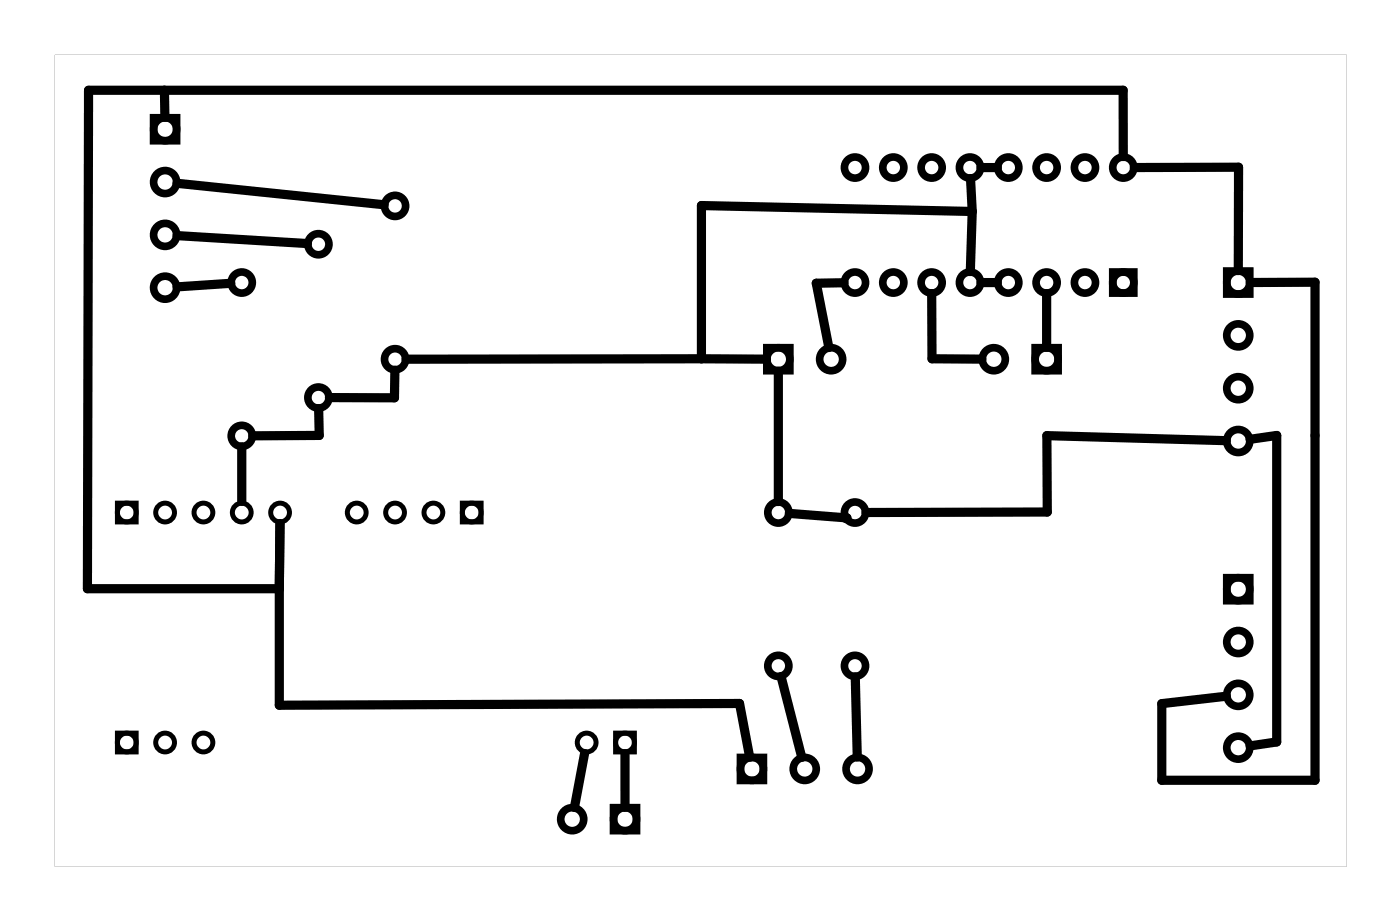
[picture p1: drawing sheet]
<svg xmlns="http://www.w3.org/2000/svg" width="93mm" height="61mm" viewBox="0 0 93 61" stroke-linecap="round" stroke-linejoin="round" font-family="sans-serif">
<path d="M3.6 3.6v53.8h85.7v-53.8zM3.6 3.6h85.6v53.8h-85.6z" fill="#000"/>
<g fill="none" stroke="#000" stroke-width=".51">
<path d="M10.2 7.8h1.5v1.5h-1.5zM73.7 18h1.4v1.4h-1.4zM81.3 18h1.5v1.5h-1.5zM50.8 23h1.5v1.6h-1.5zM68.6 23h1.5v1.6h-1.5zM81.3 38.3h1.5v1.5h-1.5zM40.7 53.5h1.5v1.5h-1.5zM49.1 50.2h1.5v1.5h-1.5z"/>
<circle cx="10.9" cy="15.6" r=".76"/>
<circle cx="10.9" cy="8.6" r=".76"/>
<circle cx="10.9" cy="19.1" r=".76"/>
<circle cx="10.9" cy="12.1" r=".76"/>
<circle cx="16" cy="18.7" r=".7"/>
<circle cx="21.1" cy="16.2" r=".7"/>
<circle cx="26.2" cy="13.6" r=".7"/>
<circle cx="56.7" cy="18.7" r=".7"/>
<circle cx="56.7" cy="11.1" r=".7"/>
<circle cx="59.2" cy="18.7" r=".7"/>
<circle cx="59.2" cy="11.1" r=".7"/>
<circle cx="61.7" cy="18.7" r=".7"/>
<circle cx="61.7" cy="11.1" r=".7"/>
<circle cx="64.3" cy="18.7" r=".7"/>
<circle cx="64.3" cy="11.1" r=".7"/>
<circle cx="66.8" cy="18.7" r=".7"/>
<circle cx="66.8" cy="11.1" r=".7"/>
<circle cx="69.4" cy="18.7" r=".7"/>
<circle cx="69.4" cy="11.1" r=".7"/>
<circle cx="71.9" cy="18.7" r=".7"/>
<circle cx="71.9" cy="11.1" r=".7"/>
<circle cx="74.4" cy="18.7" r=".7"/>
<circle cx="74.4" cy="11.1" r=".7"/>
<circle cx="82.1" cy="18.7" r=".76"/>
<circle cx="16" cy="28.9" r=".7"/>
<circle cx="21.1" cy="26.3" r=".7"/>
<circle cx="26.2" cy="23.8" r=".7"/>
<circle cx="51.6" cy="34" r=".7"/>
<circle cx="51.6" cy="23.8" r=".76"/>
<circle cx="55.1" cy="23.8" r=".76"/>
<circle cx="56.7" cy="34" r=".7"/>
<circle cx="65.9" cy="23.8" r=".76"/>
<circle cx="69.4" cy="23.8" r=".76"/>
<circle cx="82.1" cy="25.7" r=".76"/>
<circle cx="82.1" cy="39" r=".76"/>
<circle cx="82.1" cy="29.2" r=".76"/>
<circle cx="82.1" cy="22.2" r=".76"/>
<circle cx="37.9" cy="54.3" r=".76"/>
<circle cx="41.4" cy="54.3" r=".76"/>
<circle cx="49.8" cy="51" r=".76"/>
<circle cx="51.6" cy="44.1" r=".7"/>
<circle cx="53.3" cy="51" r=".76"/>
<circle cx="56.7" cy="44.1" r=".7"/>
<circle cx="56.8" cy="51" r=".76"/>
<circle cx="82.1" cy="46" r=".76"/>
<circle cx="82.1" cy="49.5" r=".76"/>
<circle cx="82.1" cy="42.5" r=".76"/>
</g>
<g fill="none" stroke="#000" stroke-width=".33">
<path d="M7.8 33.3h1.2v1.3h-1.2zM30.6 33.3h1.3v1.3h-1.3zM7.8 48.6h1.2v1.2h-1.2zM40.8 48.6h1.2v1.2h-1.2z"/>
<circle cx="8.4" cy="34" r=".62"/>
<circle cx="10.9" cy="34" r=".62"/>
<circle cx="13.5" cy="34" r=".62"/>
<circle cx="16" cy="34" r=".62"/>
<circle cx="18.6" cy="34" r=".62"/>
<circle cx="23.6" cy="34" r=".62"/>
<circle cx="26.2" cy="34" r=".62"/>
<circle cx="28.7" cy="34" r=".62"/>
<circle cx="31.3" cy="34" r=".62"/>
<circle cx="8.4" cy="49.2" r=".62"/>
<circle cx="10.9" cy="49.2" r=".62"/>
<circle cx="13.5" cy="49.2" r=".62"/>
<circle cx="38.9" cy="49.2" r=".62"/>
<circle cx="41.4" cy="49.2" r=".62"/>
</g>
<g fill="none" stroke="#000" stroke-width=".61">
<path d="M10.9 6v1.8M11.7 12.1l13.8 1.5M11.7 15.6l8.7 .5M15.3 18.8l-3.6 .2M55.9 18.7l-1.8 .1 .8 4.2M61.7 19.5l.1 4.3h3.3M64.3 11.8l.1 2.2M64.4 14l-17.9-.4v10.2h4.3M64.4 14l-.1 4M65 11.1h1.1M65 18.7h1.1M69.4 19.5v3.5"/>
<path d="M74.4 10.4v-4.4h-68.5l-.1 33h12.7M75.2 11.1h6.9v6.8M82.9 18.7h4.2v33h-10.1v-5.1l4.3-.5M16 29.6v3.6M18.5 39v7.7l30.5-.1 .7 3.6M18.6 34.7l-.1 4.3M21.1 27.1l.1 1.8h-4.5M26.2 24.5l-.1 1.9-4.3-.1M46.5 23.8h-19.6M51.6 24.6v8.6M52.3 34l3.8 .3v.1M69.4 33.9l-12 .1"/>
<path d="M81.3 29.2l-11.9-.3v5M82.8 29.1l1.8-.2v20.3l-1.8 .2M38.7 49.9l-.6 3.6M41.4 49.9v3.6M51.8 44.8l1.3 5.4M56.7 44.9l.1 5.3"/>
</g>
</svg>
